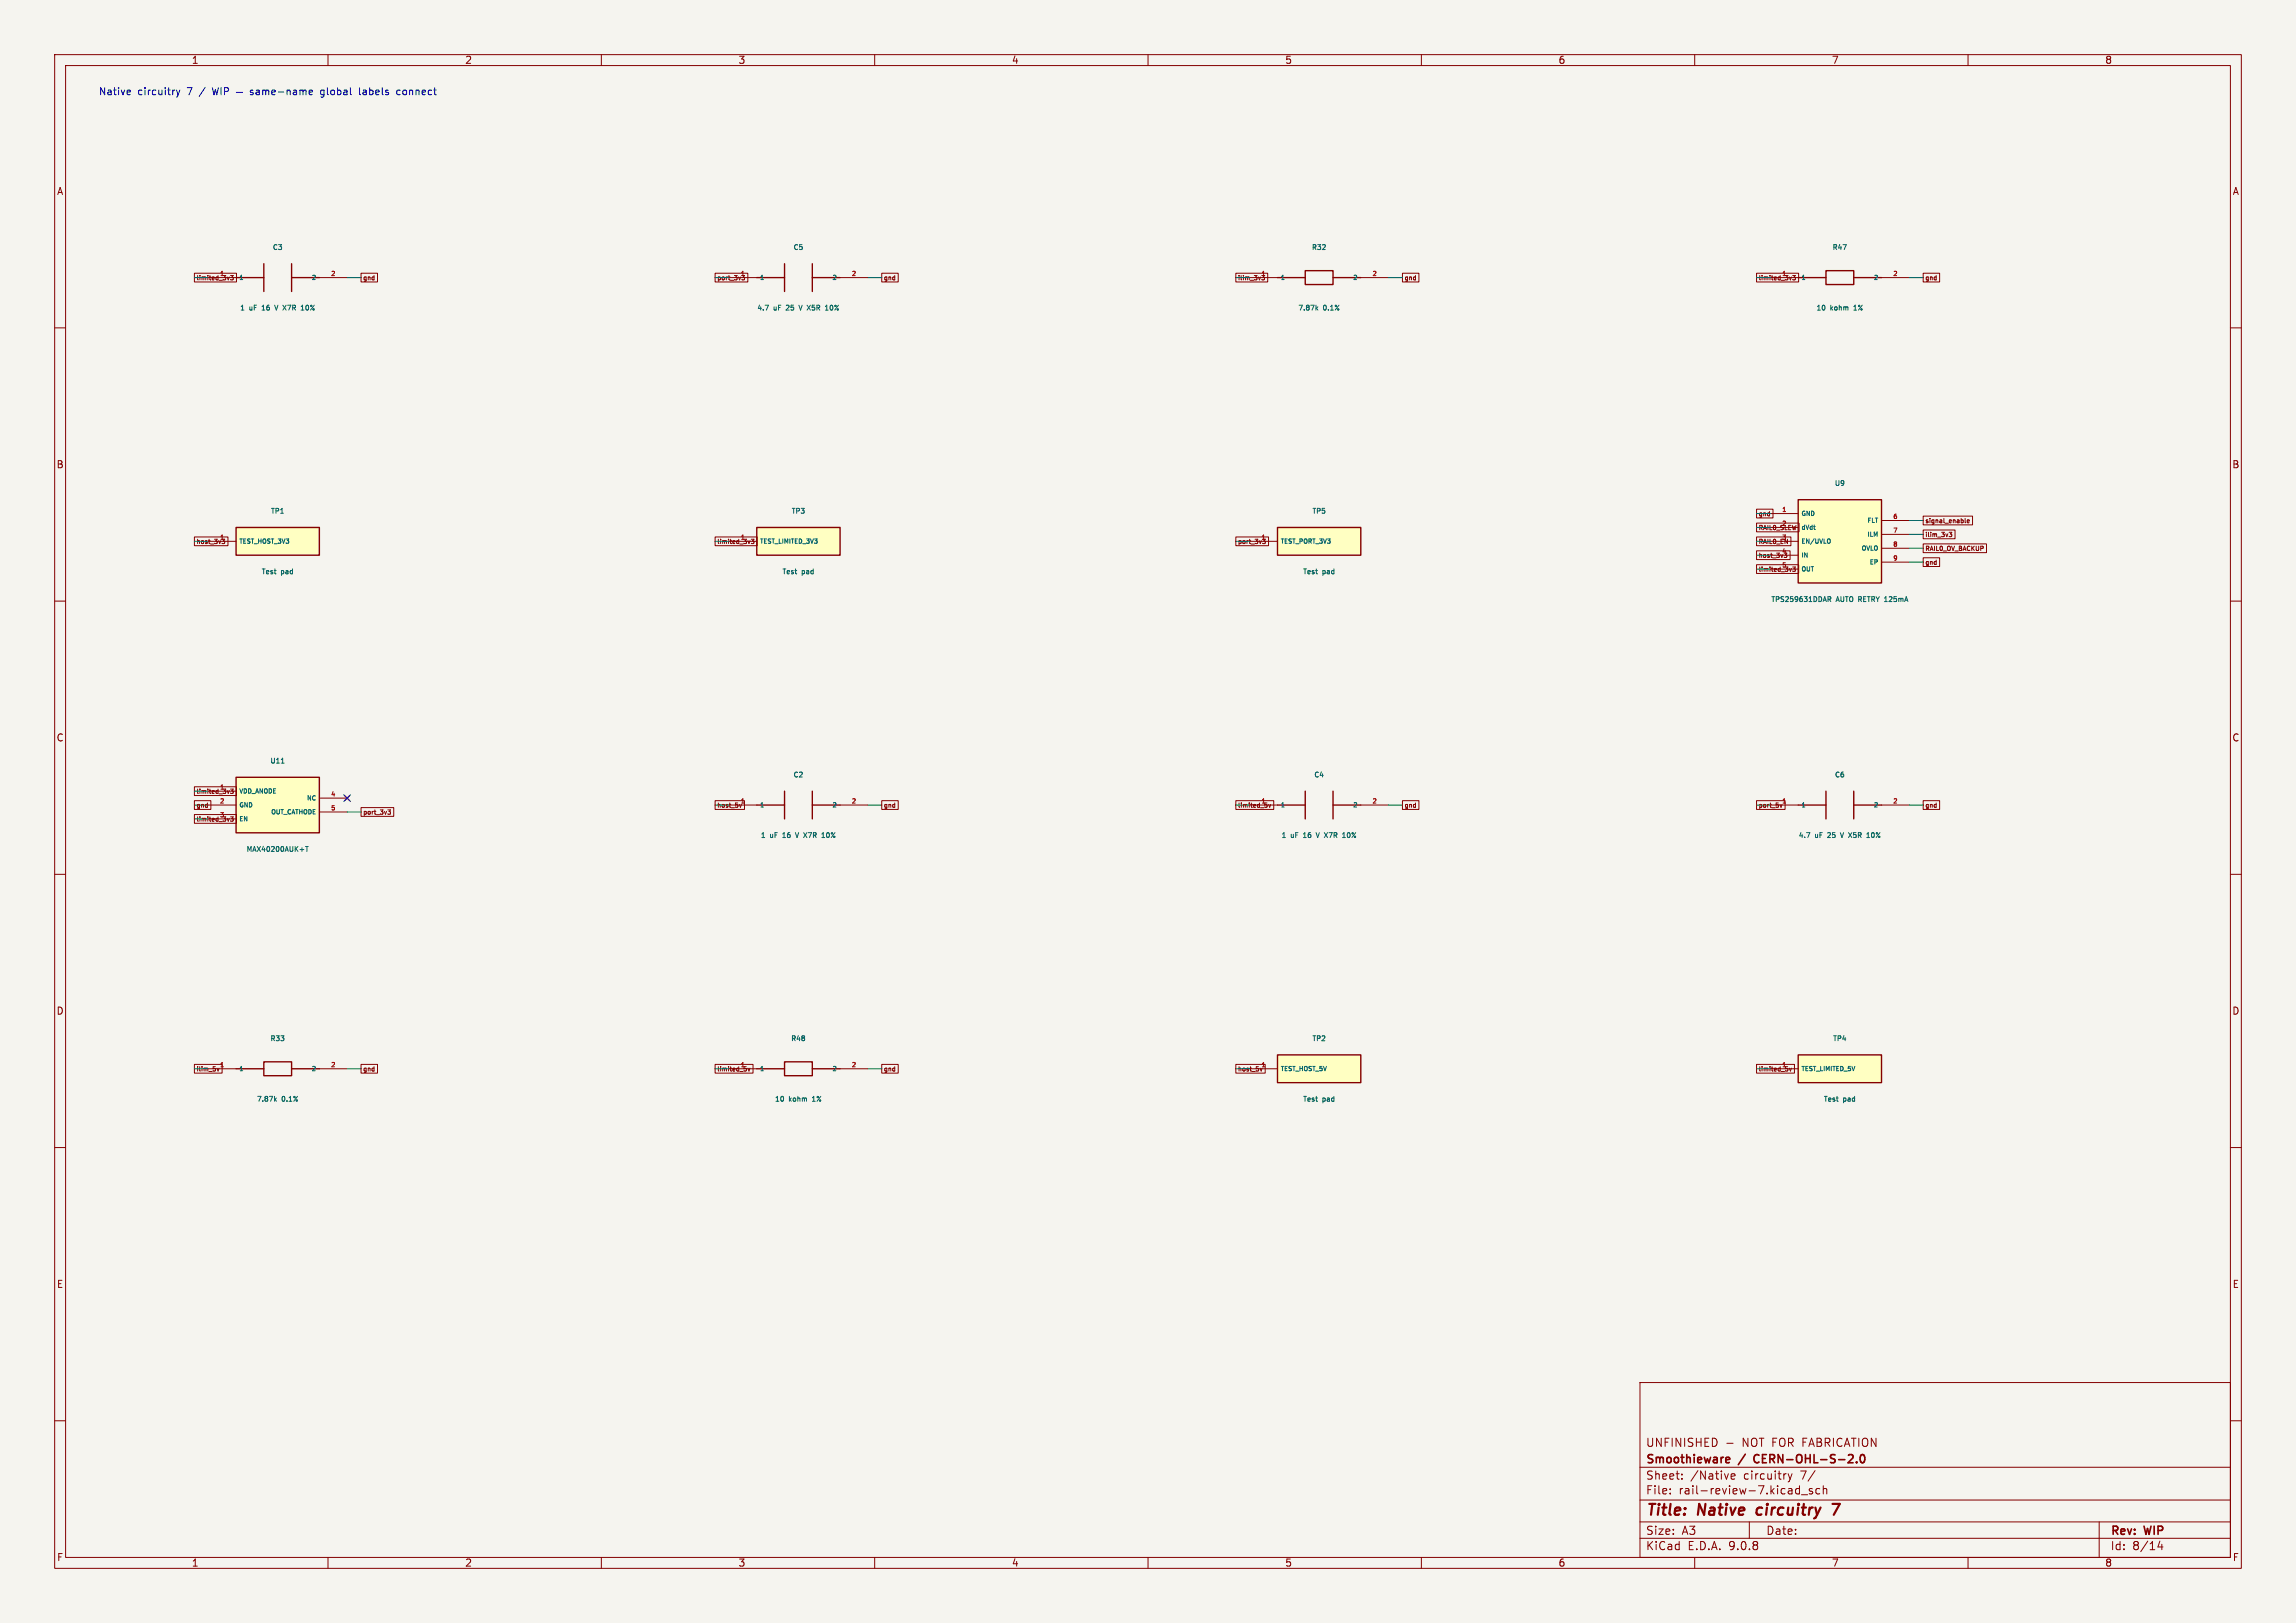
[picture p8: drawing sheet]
<svg xmlns="http://www.w3.org/2000/svg" width="420mm" height="297mm" viewBox="0 0 420 297" stroke-linecap="round" stroke-linejoin="round" font-family="sans-serif">
<defs><g id="words">
<g font-size="2.8" fill="#840000">
<text x="301" y="277.9">Title:</text>
<text x="310.6" y="277.9">Native</text>
<text x="322.2" y="277.9">circuitry</text>
</g>
<g font-size="2.1" fill="#840000">
<text x="301" y="268.2">Smoothieware</text>
<text x="301" y="265">UNFINISHED</text>
<text x="318.2" y="268.2">/</text>
<text x="318.7" y="265">NOT FOR FABRICATION</text>
<text x="321.5" y="268.2">CERN-OHL-S-2.0</text>
<text x="301" y="273.7">File:</text>
<text x="301" y="271">Sheet:</text>
<text x="307.1" y="273.7">rail-review-7.kicad_sch</text>
<text x="309.2" y="271">/Native</text>
<text x="319" y="271">circuitry</text>
<text x="329.5" y="271">7/</text>
<text x="301" y="281.1">Size:</text>
<text x="307.6" y="281.1">A3</text>
<text x="323" y="281.1">Date:</text>
<text x="386" y="281.3">Rev:</text>
<text x="392.4" y="281.3">WIP</text>
<text x="301" y="283.9">KiCad</text>
<text x="308.7" y="283.9">E.D.A.</text>
<text x="316.3" y="283.9">9.0.8</text>
<text x="386" y="283.9">Id:</text>
<text x="390.1" y="283.9">8/14</text>
</g>
<g font-size="1.8" fill="#840000">
<text x="35" y="11.9">1</text>
<text x="85" y="11.9">2</text>
<text x="135" y="11.9">3</text>
<text x="185" y="11.9">4</text>
<text x="235" y="11.9">5</text>
<text x="285" y="11.9">6</text>
<text x="335" y="11.9">7</text>
<text x="385" y="11.9">8</text>
<text x="10.3" y="35.9">A</text>
<text x="408.3" y="35.9">A</text>
<text x="10.3" y="85.9">B</text>
<text x="408.2" y="85.9">B</text>
<text x="10.3" y="135.9">C</text>
<text x="408.2" y="135.9">C</text>
<text x="10.3" y="185.9">D</text>
<text x="408.2" y="185.9">D</text>
<text x="10.3" y="235.9">E</text>
<text x="408.3" y="235.9">E</text>
<text x="10.3" y="285.9">F</text>
<text x="35" y="286.9">1</text>
<text x="85" y="286.9">2</text>
<text x="135" y="286.9">3</text>
<text x="185" y="286.9">4</text>
<text x="235" y="286.9">5</text>
<text x="285" y="286.9">6</text>
<text x="335" y="286.9">7</text>
<text x="385" y="286.9">8</text>
<text x="408.3" y="285.9">F</text>
</g>
<g font-size="1.8" fill="#0000c2">
<text x="18" y="17.6">Native</text>
<text x="25.2" y="17.6">circuitry</text>
<text x="34.4" y="17.6">7</text>
<text x="36.8" y="17.6">/</text>
<text x="59.7" y="17.6">global</text>
<text x="66.9" y="17.6">labels</text>
<text x="74" y="17.6">connect</text>
</g>
<g font-size="1.3" fill="#006464">
<text x="49.8" y="45.9">C3</text>
<text x="145" y="45.9">C5</text>
<text x="239.9" y="45.9">R32</text>
<text x="335.1" y="45.9">R47</text>
<text x="43.8" y="57">1</text>
<text x="45.6" y="57">uF</text>
<text x="48.2" y="57">16</text>
<text x="50.9" y="57">V</text>
<text x="52.6" y="57">X7R</text>
<text x="56.2" y="57">10%</text>
<text x="138.4" y="57">4.7</text>
<text x="141.5" y="57">uF</text>
<text x="144.1" y="57">25</text>
<text x="146.7" y="57">V</text>
<text x="148.5" y="57">X5R</text>
<text x="152.1" y="57">10%</text>
<text x="237.4" y="57">7.87k</text>
<text x="242.1" y="57">0.1%</text>
<text x="332.1" y="57">10</text>
<text x="334.8" y="57">kohm</text>
<text x="339.3" y="57">1%</text>
<text x="335.5" y="89.1">U9</text>
<text x="49.4" y="94.2">TP1</text>
<text x="144.7" y="94.2">TP3</text>
<text x="239.9" y="94.2">TP5</text>
<text x="47.7" y="105.3">Test</text>
<text x="51.4" y="105.3">pad</text>
<text x="143" y="105.3">Test</text>
<text x="146.7" y="105.3">pad</text>
<text x="238.2" y="105.3">Test</text>
<text x="241.9" y="105.3">pad</text>
<text x="323.9" y="110.4">TPS259631DDAR</text>
<text x="335.9" y="110.4">AUTO RETRY 125mA</text>
<text x="49.3" y="139.9">U11</text>
<text x="145" y="142.5">C2</text>
<text x="240.3" y="142.5">C4</text>
<text x="335.5" y="142.5">C6</text>
<text x="139.1" y="153.5">1</text>
<text x="140.9" y="153.5">uF</text>
<text x="143.4" y="153.5">16</text>
<text x="146.1" y="153.5">V</text>
<text x="147.8" y="153.5">X7R</text>
<text x="151.4" y="153.5">10%</text>
<text x="234.3" y="153.5">1</text>
<text x="236.1" y="153.5">uF</text>
<text x="238.7" y="153.5">16</text>
<text x="241.4" y="153.5">V</text>
<text x="243.1" y="153.5">X7R</text>
<text x="246.7" y="153.5">10%</text>
<text x="328.9" y="153.5">4.7</text>
<text x="332" y="153.5">uF</text>
<text x="334.6" y="153.5">25</text>
<text x="337.2" y="153.5">V</text>
<text x="339" y="153.5">X5R</text>
<text x="342.6" y="153.5">10%</text>
<text x="45" y="156.1">MAX40200AUK+T</text>
<text x="49.4" y="190.7">R33</text>
<text x="144.6" y="190.7">R48</text>
<text x="239.9" y="190.7">TP2</text>
<text x="335.2" y="190.7">TP4</text>
<text x="46.9" y="201.8">7.87k</text>
<text x="51.6" y="201.8">0.1%</text>
<text x="141.6" y="201.8">10</text>
<text x="144.3" y="201.8">kohm</text>
<text x="148.8" y="201.8">1%</text>
<text x="238.2" y="201.8">Test</text>
<text x="241.9" y="201.8">pad</text>
<text x="333.5" y="201.8">Test</text>
<text x="337.2" y="201.8">pad</text>
</g>
<g font-size="1.1" fill="#840000">
<text x="35.9" y="51.5">limited_3v3</text>
<text x="66.3" y="51.5">gnd</text>
<text x="131.1" y="51.5">port_3v3</text>
<text x="135.4" y="50.5">1</text>
<text x="161.6" y="51.5">gnd</text>
<text x="226.4" y="51.5">ilim_3v3</text>
<text x="230.6" y="50.5">1</text>
<text x="256.8" y="51.5">gnd</text>
<text x="321.6" y="51.5">limited_3v3</text>
<text x="352.1" y="51.5">gnd</text>
<text x="321.6" y="94.7">gnd</text>
<text x="352.1" y="95.9">signal_enable</text>
<text x="35.9" y="99.7">host_3v3</text>
<text x="131.1" y="99.7">limited_3v3</text>
<text x="226.4" y="99.7">port_3v3</text>
<text x="230.6" y="98.8">1</text>
<text x="321.6" y="97.2">RAIL0_SLEW</text>
<text x="321.6" y="99.7">RAIL0_EN</text>
<text x="325.9" y="96.3">2</text>
<text x="325.9" y="98.8">3</text>
<text x="325.9" y="101.3">4</text>
<text x="352.1" y="98.5">ilim_3v3</text>
<text x="352.1" y="101">RAIL0_OV_BACKUP</text>
<text x="321.6" y="102.3">host_3v3</text>
<text x="321.6" y="104.8">limited_3v3</text>
<text x="325.9" y="103.9">5</text>
<text x="352.1" y="103.6">gnd</text>
<text x="35.9" y="148">gnd</text>
<text x="35.9" y="145.5">limited_3v3</text>
<text x="40.1" y="149.6">3</text>
<text x="66.3" y="149.3">port_3v3</text>
<text x="131.1" y="148">host_5v</text>
<text x="161.6" y="148">gnd</text>
<text x="226.4" y="148">limited_5v</text>
<text x="230.6" y="147.1">1</text>
<text x="256.8" y="148">gnd</text>
<text x="321.6" y="148">port_5v</text>
<text x="352.1" y="148">gnd</text>
<text x="35.9" y="150.5">limited_3v3</text>
<text x="35.9" y="196.3">ilim_5v</text>
<text x="66.3" y="196.3">gnd</text>
<text x="131.1" y="196.3">limited_5v</text>
<text x="135.4" y="195.3">1</text>
<text x="161.6" y="196.3">gnd</text>
<text x="226.4" y="196.3">host_5v</text>
<text x="321.6" y="196.3">limited_5v</text>
<text x="325.9" y="195.3">1</text>
</g>
<g font-size="1.1" fill="#a90000">
<text x="40.1" y="50.5">1</text>
<text x="60.4" y="50.5">2</text>
<text x="155.7" y="50.5">2</text>
<text x="250.9" y="50.5">2</text>
<text x="325.9" y="50.5">1</text>
<text x="346.2" y="50.5">2</text>
<text x="325.9" y="93.7">1</text>
<text x="346.2" y="95">6</text>
<text x="40.1" y="98.8">1</text>
<text x="135.4" y="98.8">1</text>
<text x="346.2" y="97.5">7</text>
<text x="346.2" y="100.1">8</text>
<text x="346.2" y="102.6">9</text>
<text x="40.1" y="144.5">1</text>
<text x="40.1" y="147.1">2</text>
<text x="60.4" y="145.8">4</text>
<text x="60.4" y="148.3">5</text>
<text x="135.4" y="147.1">1</text>
<text x="155.7" y="147.1">2</text>
<text x="250.9" y="147.1">2</text>
<text x="325.9" y="147.1">1</text>
<text x="346.2" y="147.1">2</text>
<text x="40.1" y="195.3">1</text>
<text x="60.4" y="195.3">2</text>
<text x="155.7" y="195.3">2</text>
<text x="230.6" y="195.3">1</text>
</g>
<g font-size="1.1" fill="#006464">
<text x="43.7" y="51.4">1</text>
<text x="56.9" y="51.4">2</text>
<text x="138.9" y="51.4">1</text>
<text x="152.1" y="51.4">2</text>
<text x="234.2" y="51.4">1</text>
<text x="247.4" y="51.4">2</text>
<text x="329.4" y="51.4">1</text>
<text x="342.6" y="51.4">2</text>
<text x="329.4" y="94.6">GND</text>
<text x="341.4" y="95.9">FLT</text>
<text x="43.7" y="99.7">TEST_HOST_3V3</text>
<text x="138.9" y="99.7">TEST_LIMITED_3V3</text>
<text x="234.2" y="99.7">TEST_PORT_3V3</text>
<text x="329.4" y="97.1">dVdt</text>
<text x="329.4" y="99.7">EN/UVLO</text>
<text x="340.4" y="101">OVLO</text>
<text x="341.4" y="98.4">ILM</text>
<text x="329.4" y="102.2">IN</text>
<text x="329.4" y="104.8">OUT</text>
<text x="341.8" y="103.5">EP</text>
<text x="43.7" y="145.4">VDD_ANODE</text>
<text x="43.7" y="147.9">GND</text>
<text x="49.4" y="149.2">OUT_CATHODE</text>
<text x="56" y="146.7">NC</text>
<text x="138.9" y="147.9">1</text>
<text x="152.1" y="147.9">2</text>
<text x="234.2" y="147.9">1</text>
<text x="247.4" y="147.9">2</text>
<text x="329.4" y="147.9">1</text>
<text x="342.6" y="147.9">2</text>
<text x="43.7" y="150.5">EN</text>
<text x="43.7" y="196.2">1</text>
<text x="56.9" y="196.2">2</text>
<text x="138.9" y="196.2">1</text>
<text x="152.1" y="196.2">2</text>
<text x="234.2" y="196.2">TEST_HOST_5V</text>
<text x="329.4" y="196.2">TEST_LIMITED_5V</text>
</g>
</g></defs>
<path d="M0 0h420v297h-420z" fill="#f5f4ef" stroke="#f5f4ef" stroke-width=".18"/>
<g fill="none" stroke="#840000" stroke-width=".18">
<path d="M10 10h400v277h-400zM12 12h396v273h-396zM60 10v2M110 10v2M160 10v2M210 10v2M260 10v2M310 10v2M360 10v2M10 60h2M408 60h2M10 110h2"/>
<path d="M408 110h2M10 160h2M408 160h2M10 210h2M408 210h2M300 253h108v32h-108zM10 260h2M300 278.5h108M300 274.5h108M300 268.5h108M305.5 273.2v.2M305.5 272.5v.1"/>
<path d="M307.7 270.5v.2M307.7 269.8v.1M315.9 264.1h1.1M316.7 270.2l.7-.2-.1-.2-.4-.1-.2 .2v.7h.6M320 278.5v3M327.1 269.7l.3 1M327.4 270.7l-.3 .5M327.8 269.7l-.4 1M328.7 272.4l.5 .1M329.2 271.9v1.5M329.2 273.3l-.5 .1M329.5 273.5h1.2"/>
<path d="M331.5 272.5l-.3-.1-.3 .2 .1 .2 .5 .2v.3h-.6M332.9 272.5l-.5-.1-.2 .3v.4l.1 .2h.6M333.5 272.5l.2-.1 .4 .1 .1 .9M333.5 271.9v1.5M384 278.5v6.5M408 260h2M60 285v2M110 285v2M160 285v2M210 285v2M260 285v2M300 281.5h108"/>
<path d="M310 285v2M360 285v2M395.1 282l-.4 1.1h1M395.4 282.6v1"/>
</g>
<path d="M321.5 276.1l-.2 .7 .3 .4M335.2 275.2h1.3l-1.1 2" fill="none" stroke="#840000" stroke-width=".4"/>
<path d="M315.9 266.7l.4 .1 .1 .2-.7 .2M316.3 267.6l-.4 .1M321 266.4l-.2 .4 .2 .7M338 267.7h1M338.9 266.3v.5M339.6 267.5v.2M340.4 266.3l.2-.1a.8 .8 0 0 1 .5 .7 .8 .8 0 0 1-.5 .8l-.2-.2-.1-.4z" fill="none" stroke="#840000" stroke-width=".3"/>
<path d="M233.7 193h15.2v5.1h-15.2z" fill="#ffffc2"/>
<path d="M43.2 195.6h5.1M48.3 194.3h5v2.6h-5zM53.3 195.6h5.1M233.7 193h15.2v5.1h-15.2z" fill="none" stroke="#840000" stroke-width=".25"/>
<path d="M38.1 195.6h5.1M58.4 195.6h5.1M228.6 195.6h5.1" fill="none" stroke="#840000" stroke-width=".18"/>
<path d="M50.3 201.2l.3 .3M50.6 200.9l-.4 .4" fill="none" stroke="#006464" stroke-width=".18"/>
<path d="M328.9 91.4h15.3v15.3h-15.3z" fill="#ffffc2"/>
<path d="M328.9 91.4h15.3v15.3h-15.3z" fill="none" stroke="#840000" stroke-width=".25"/>
<path d="M323.8 94h5.1M323.8 96.5h5.1M323.8 99.1h5.1M344.2 95.3h5M344.2 97.8h5M323.8 101.6h5.1M323.8 104.1h5.1M344.2 100.3h5M344.2 102.9h5" fill="none" stroke="#840000" stroke-width=".18"/>
<path d="M334.6 98.6l.2 .3v.4l-.2 .1M334.4 109.2h.3l.2 .2-.1 .2-.4 .1M334.6 109.7l.3 .4" fill="none" stroke="#006464" stroke-width=".18"/>
<path d="M43.2 96.5h15.2v5.1h-15.2z" fill="#ffffc2"/>
<path d="M43.2 96.5h15.2v5.1h-15.2z" fill="none" stroke="#840000" stroke-width=".25"/>
<path d="M38.1 99.1h5.1" fill="none" stroke="#840000" stroke-width=".18"/>
<path d="M43.2 142.2h15.2v10.2h-15.2z" fill="#ffffc2"/>
<path d="M233.7 50.8h5.1M238.8 49.5h5v2.6h-5zM243.8 50.8h5.1M43.2 142.2h15.2v10.2h-15.2z" fill="none" stroke="#840000" stroke-width=".25"/>
<path d="M228.6 50.8h5.1M248.9 50.8h5.1M38.1 144.8h5.1M38.1 147.3h5.1M38.1 149.9h5.1M58.4 146.1h5.1M58.4 148.6h5.1M63.1 145.7l.8 .7M63.9 145.7l-.8 .7" fill="none" stroke="#840000" stroke-width=".18"/>
<path d="M240.8 56.4l.3 .3M241.1 56.1l-.4 .4M51.4 139.6h.6M55.9 154.9h.5M56.1 154.9v.9" fill="none" stroke="#006464" stroke-width=".18"/>
<path d="M328.9 193h15.3v5.1h-15.3z" fill="#ffffc2"/>
<path d="M328.9 193h15.3v5.1h-15.3z" fill="none" stroke="#840000" stroke-width=".25"/>
<path d="M323.8 195.6h5.1" fill="none" stroke="#840000" stroke-width=".18"/>
<path d="M233.7 96.5h15.2v5.1h-15.2z" fill="#ffffc2"/>
<path d="M138.4 50.8h5.1M143.5 48.3v5M148.6 48.3v5M148.6 50.8h5.1M233.7 96.5h15.2v5.1h-15.2zM138.4 147.3h5.1M143.5 144.8v5.1M148.6 147.3h5.1M148.6 144.8v5.1" fill="none" stroke="#840000" stroke-width=".25"/>
<path d="M133.3 50.8h5.1M153.7 50.8h5M228.6 99.1h5.1M133.3 147.3h5.1M153.7 147.3h5" fill="none" stroke="#840000" stroke-width=".18"/>
<path d="M140 55.8h.6l-.4 .9M146.1 55.8l.3 .9M147.6 55.8l.6 .9M148.2 55.8l-.6 .9M151 56.7h.5M145.5 152.4l.3 .9M147 152.4l.6 .9M147.6 152.4l-.6 .9M150.3 153.3h.5" fill="none" stroke="#006464" stroke-width=".18"/>
<path d="M138.4 96.5h15.3v5.1h-15.3z" fill="#ffffc2"/>
<g fill="none" stroke="#840000" stroke-width=".25">
<path d="M43.2 50.8h5.1M48.3 48.3v5M53.3 50.8h5.1M53.3 48.3v5M328.9 50.8h5.1M334 49.5h5.1v2.6h-5.1zM339.1 50.8h5.1M138.4 96.5h15.3v5.1h-15.3zM233.7 147.3h5.1M238.8 144.8v5.1M243.8 147.3h5.1M243.8 144.8v5.1"/>
<path d="M328.9 147.3h5.1M334 144.8v5.1M339.1 147.3h5.1M339.1 144.8v5.1M138.4 195.6h5.1M143.5 194.3h5.1v2.6h-5.1zM148.6 195.6h5.1"/>
</g>
<g fill="none" stroke="#840000" stroke-width=".18">
<path d="M35.6 50h7.7v1.6h-7.7zM38.1 50.8h5.1M41.9 50.7l-.1 .5M42.2 50.4h.5l-.3 .3 .2 .1v.3h-.4M58.4 50.8h5.1M66 50h3.1v1.6h-3.1zM130.8 50h6v1.6h-6zM135.7 50.4h.5l-.3 .3M136.1 50.8l.1 .3-.5 .1M161.3 50h3v1.6h-3zM226.1 50h5.8v1.6h-5.8zM231.3 50.9l-.1 .3-.4-.1"/>
<path d="M256.5 50h3.1v1.6h-3.1zM321.3 50h7.7v1.6h-7.7zM323.8 50.8h5.1M327.7 50.7l-.2 .5M327.9 50.4h.5l-.3 .3 .3 .1v.3h-.5M344.2 50.8h5M351.8 50h3v1.6h-3zM35.6 98.3h6.1v1.6h-6.1zM40.6 98.7h.5l-.3 .3 .3 .1v.2l-.4 .2M130.8 98.3h7.7v1.6h-7.7zM133.3 99.1h5.1M137.2 98.9l-.2 .6"/>
<path d="M137.4 98.7h.5l-.3 .3 .3 .1v.3h-.5M226.1 98.3h5.9v1.6h-5.9zM231 98.7h.5l-.3 .3M231.4 99v.4h-.4M321.3 93.2h3v1.6h-3zM321.3 95.7h7.8v1.6h-7.8zM321.3 98.3h6.3v1.6h-6.3zM351.8 97h5.8v1.6h-5.8zM351.8 99.5h11.6v1.6h-11.6zM351.8 94.4h9v1.7h-9zM356.5 97.4h.5l-.2 .3 .2 .1M357 97.8h.1"/>
<path d="M357 97.8v.4l-.5-.1M359.5 94.9v.7l.1 .1M359.8 95.4l.4-.1v-.1l-.4 .1 .1 .3h.3M321.3 100.8h6.1v1.6h-6.1zM321.3 103.3h7.7v1.6h-7.7zM326.4 101.2h.5l-.3 .3M326.8 101.6v.3l-.3 .1M327.7 104l-.2 .6M327.9 103.8h.5l-.3 .3h.3v.4h-.5M351.8 102.1h3v1.6h-3zM35.6 146.5h3v1.6h-3zM35.6 144h7.7v1.6h-7.7z"/>
<path d="M35.6 149.1h7.7v1.6h-7.7zM41.9 144.7l-.1 .5M41.9 149.7l-.1 .6M42.2 144.4h.5l-.3 .3 .2 .1v.3h-.4M42.2 149.5h.5l-.3 .3 .2 .1v.3h-.4M66 147.8h6v1.6h-6zM70.9 148.2h.5l-.2 .3 .2 .1v.3l-.4 .1M130.8 146.5h5.4v1.6h-5.4zM135.2 147.2l.2 .5 .2-.5M161.3 146.5h3v1.6h-3zM226.1 146.5h6.9v1.6h-6.9zM228.6 147.3h5.1"/>
<path d="M231.8 147.3v.4M232.1 147.2l.2 .5 .1-.5M248.9 147.3h5.1M256.5 146.5h3.1v1.6h-3.1zM321.3 146.5h5.2v1.6h-5.2zM323.8 147.3h5.1M325.6 147.2l.2 .5 .2-.5M344.2 147.3h5M351.8 146.5h3v1.6h-3zM35.6 194.8h5v1.6h-5zM39.7 195.5l.2 .5 .2-.5M66 194.8h3.1v1.6h-3.1z"/>
<path d="M130.8 194.8h6.9v1.6h-6.9zM133.3 195.6h5.1M136.5 195.6v.3M136.8 195.5l.2 .5 .2-.5M153.7 195.6h5M161.3 194.8h3v1.6h-3zM226.1 194.8h5.3v1.6h-5.3zM230.5 195.5l.2 .5 .2-.5M321.3 194.8h6.9v1.6h-6.9zM327 195.6v.3M327.3 195.5l.2 .5 .2-.5"/>
</g>
<g fill="none" stroke="#006464" stroke-width=".18">
<path d="M50.2 55.8l.3 .9M51.7 55.8l.6 .9M52.3 55.8l-.6 .9M55.1 56.7h.5M240.7 152.4l.3 .9M242.2 152.4l.6 .9M242.8 152.4l-.6 .9M245.6 153.3h.5M330.5 152.4h.6l-.4 .9M336.6 152.4l.3 .9M338.1 152.4l.6 .9M338.7 152.4l-.6 .9"/>
<path d="M341.5 153.3h.5"/>
</g>
<g fill="none" stroke="#009600" stroke-width=".18">
<path d="M35.6 50.8h2.5M63.5 50.8h2.5M130.8 50.8h2.5M158.7 50.8h2.6M226.1 50.8h2.5M254 50.8h2.5M321.3 50.8h2.5M349.2 50.8h2.6M35.6 99.1h2.5M130.8 99.1h2.5M226.1 99.1h2.5M321.3 99.1h2.5"/>
<path d="M321.3 94h2.5M321.3 96.5h2.5M349.2 95.3h2.6M349.2 97.8h2.6M321.3 101.6h2.5M321.3 104.1h2.5M349.2 100.3h2.6M349.2 102.9h2.6M35.6 149.9h2.5M35.6 147.3h2.5M35.6 144.8h2.5M63.5 148.6h2.5"/>
<path d="M130.8 147.3h2.5M158.7 147.3h2.6M226.1 147.3h2.5M254 147.3h2.5M321.3 147.3h2.5M349.2 147.3h2.6M35.6 195.6h2.5M63.5 195.6h2.5M130.8 195.6h2.5M158.7 195.6h2.6M226.1 195.6h2.5M321.3 195.6h2.5"/>
</g>
<path d="M62.9 145.4l1.2 1.3M64.1 145.4l-1.2 1.3" fill="none" stroke="#000084" stroke-width=".18"/>
<g fill="none" stroke="#0000c2" stroke-width=".18">
<path d="M23.7 16.5l.2 .3-.7 .1M23.8 17.3h-.1M32.3 16.5l.3 .8M32.6 17.3l-.3 .5M32.9 16.5l-.3 .8M38.8 16l.3 1.3 .3-.9 .2 .9 .4-1.3M40.4 16v1.3M41.1 16.7h.6l.1-.2-.1-.3-.6-.2v1.3M43.2 16.9h1.1M46.3 16.5h-.3l-.2 .2v.1l.5 .2v.3h-.5M46.9 16.5h.5v.8M47.4 16.8h-.4l-.2 .2 .2 .3h.4"/>
<path d="M48.1 16.6l.3-.1 .2 .2M48.1 16.5v.8M48.6 16.7l.2-.2h.3l.1 .8M48.6 16.7v.6M49.7 16.9l.7-.1-.1-.3h-.4l-.2 .2 .1 .6h.5M50.9 16.8h1M52.5 16.6l.2-.1h.3l.1 .8M52.5 16.5v.8M53.7 16.5h.5l.1 .8M54.3 16.8h-.5l-.2 .2 .2 .3h.5M54.9 16.6l.3-.1 .2 .2M54.9 16.5v.8"/>
<path d="M55.4 16.7l.2-.2h.3l.1 .8M55.4 16.7v.6M56.5 16.9l.7-.1-.1-.3h-.4l-.2 .2 .1 .6h.5M58.7 17.7h.4M59.1 16.5h-.3l-.2 .2 .1 .5 .4 .1M65.8 16v1.2l.2 .1M66.4 16.9v.4M73.2 16.5h-.4l-.2 .2 .1 .6h.5"/>
</g>
<use href="#words"/>
</svg>
